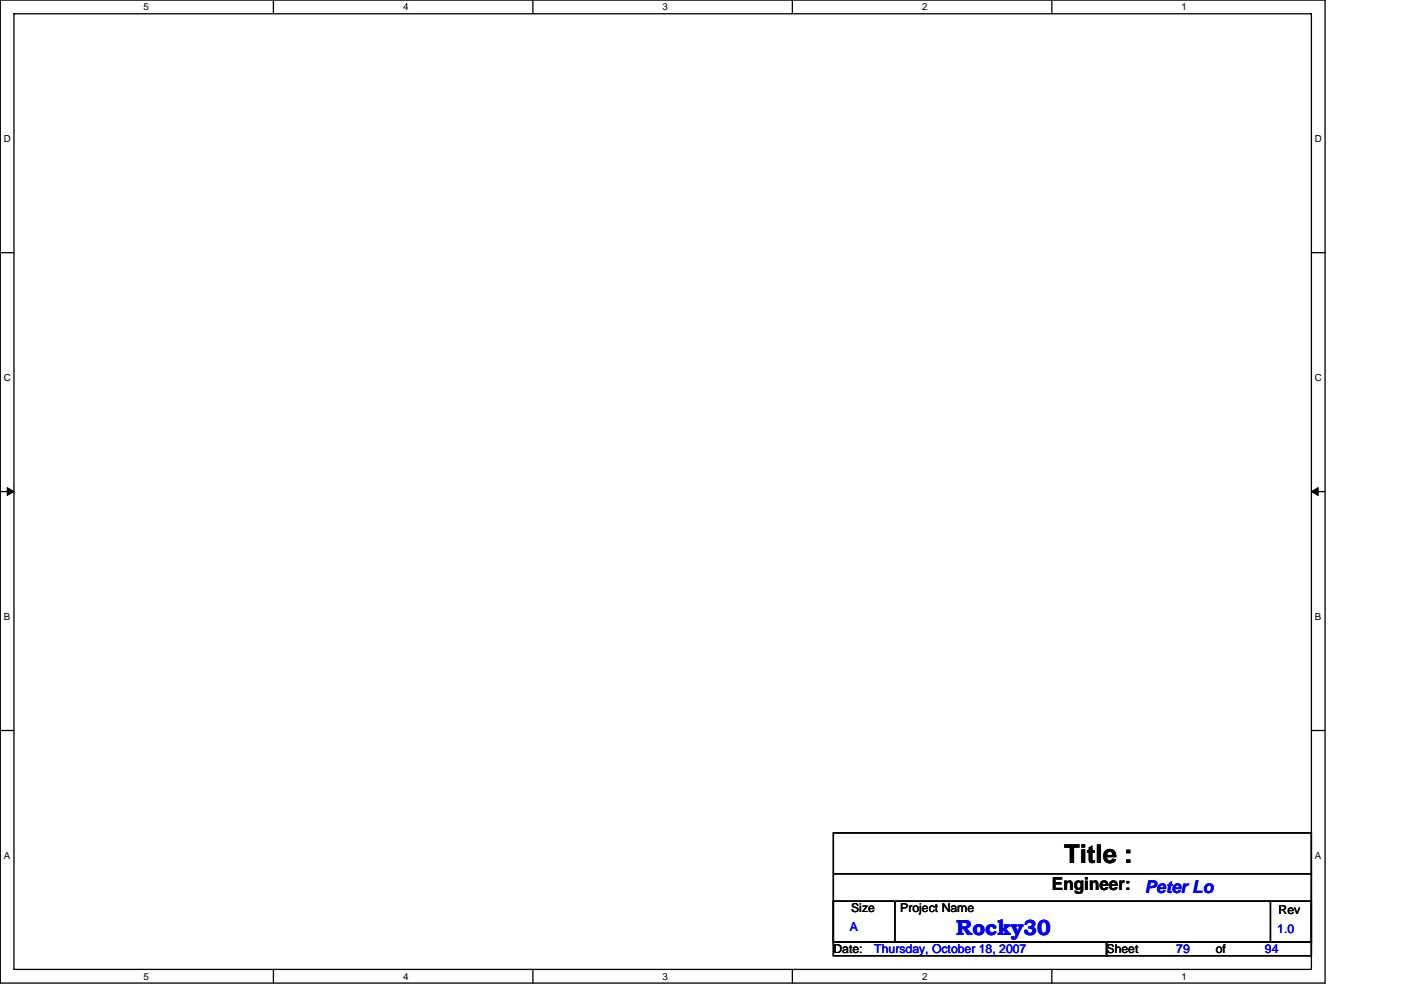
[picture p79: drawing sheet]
<svg xmlns="http://www.w3.org/2000/svg" width="297mm" height="210mm" viewBox="0 0 297 210" stroke-linecap="round" stroke-linejoin="round" font-family="sans-serif">
<defs><g id="words">
<text font-size="5.5" x="225.6" y="183">Title :</text>
<text font-size="4.6" fill="#00f" x="202.8" y="198.4">Rocky30</text>
<text font-size="3.7" x="223" y="188.8">Engineer:</text>
<text font-size="3.7" fill="#00f" x="242.7" y="189.4">Peter Lo</text>
<g font-size="2.6" fill="#00f">
<text x="180.2" y="197.5">A</text>
<text x="270.8" y="197.8">1.0</text>
<text x="185.4" y="202.1">Thursday, October 18, 2007</text>
<text x="249.4" y="202.1">79</text>
<text x="268.2" y="202.1">94</text>
</g>
<g font-size="2.6">
<text x="180.5" y="193.5">Size</text>
<text x="190.9" y="193.5">Project Name</text>
<text x="271.1" y="193.8">Rev</text>
<text x="176.7" y="202.1">Date:</text>
<text x="234.6" y="202.1">Sheet</text>
<text x="257.8" y="202.1">of</text>
</g>
<g font-size="2.1">
<text x="30.5" y="2.2">5</text>
<text x="85.5" y="2.2">4</text>
<text x="140.5" y="2.2">3</text>
<text x="195.5" y="2.2">2</text>
<text x="250.5" y="2.2">1</text>
<text x=".8" y="30.1">D</text>
<text x="278.8" y="30.1">D</text>
<text x=".8" y="80.8">C</text>
<text x="278.8" y="80.8">C</text>
<text x=".8" y="131.4">B</text>
<text x="278.8" y="131.4">B</text>
<text x=".8" y="182.1">A</text>
<text x="278.8" y="182.1">A</text>
<text x="30.5" y="207.8">5</text>
<text x="85.5" y="207.8">4</text>
<text x="140.5" y="207.8">3</text>
<text x="195.5" y="207.8">2</text>
<text x="250.5" y="207.8">1</text>
</g>
</g></defs>
<path d="M.1 0h280.8v208.5h-280.8zM3 2.9h275v202.7h-275z" fill="none" stroke="#000" stroke-width=".28"/>
<g fill="#fff">
<path d="M30.5 .3h1.1v2.3h-1.1z"/>
<path d="M30.5 205.9h1.1v2.3h-1.1z"/>
</g>
<path d="M58 0v2.9M58 205.6v2.9" fill="none" stroke="#000" stroke-width=".28"/>
<g fill="#fff">
<path d="M85.5 .3h1.1v2.3h-1.1z"/>
<path d="M85.5 205.9h1.1v2.3h-1.1z"/>
</g>
<path d="M113 0v2.9M113 205.6v2.9" fill="none" stroke="#000" stroke-width=".28"/>
<g fill="#fff">
<path d="M140.5 .3h1.1v2.3h-1.1z"/>
<path d="M140.5 205.9h1.1v2.3h-1.1z"/>
</g>
<path d="M168 0v2.9M168 205.6v2.9" fill="none" stroke="#000" stroke-width=".28"/>
<g fill="#fff">
<path d="M195.5 .3h1.2v2.3h-1.2z"/>
<path d="M195.5 205.9h1.2v2.3h-1.2z"/>
</g>
<path d="M223 0v2.9M223 205.6v2.9" fill="none" stroke="#000" stroke-width=".28"/>
<g fill="#fff">
<path d="M250.5 .3h1.2v2.3h-1.2z"/>
<path d="M250.5 205.9h1.2v2.3h-1.2z"/>
<path d="M.8 28.3h1.5v2.3h-1.5z"/>
<path d="M278.8 28.3h1.5v2.3h-1.5z"/>
<path d="M.8 78.9h1.5v2.3h-1.5z"/>
<path d="M278.8 78.9h1.5v2.3h-1.5z"/>
</g>
<path d="M.1 53.6h2.9M278 53.6h2.9" fill="none" stroke="#000" stroke-width=".28"/>
<g fill="#fff">
<path d="M.8 129.6h1.4v2.3h-1.4z"/>
<path d="M278.8 129.6h1.4v2.3h-1.4z"/>
</g>
<path d="M.1 104.3h2.9M278 104.3h2.9" fill="none" stroke="#000" stroke-width=".28"/>
<path d="M1.5 103.4l1.5 .9-1.5 .8zM278 104.3l1.5-.9v1.7z" fill="#000" stroke="#000" stroke-width=".21"/>
<g fill="#fff">
<path d="M.8 180.3h1.4v2.3h-1.4z"/>
<path d="M278.8 180.3h1.4v2.3h-1.4z"/>
</g>
<path d="M.1 154.9h2.9M278 154.9h2.9M176.7 176.7h101.3v23.1h-101.3zM176.7 185.3h101.3M176.7 191.1h13v8.7h-13zM176.7 199.8h57.9v2.9h-57.9zM190 191.1h79.4M234.6 199.8h43.4v2.9h-43.4zM269.4 191.1h8.6v8.7h-8.6zM269.4 191.1h.1M278 185.3h.1" fill="none" stroke="#000" stroke-width=".28"/>
<use href="#words"/>
</svg>
